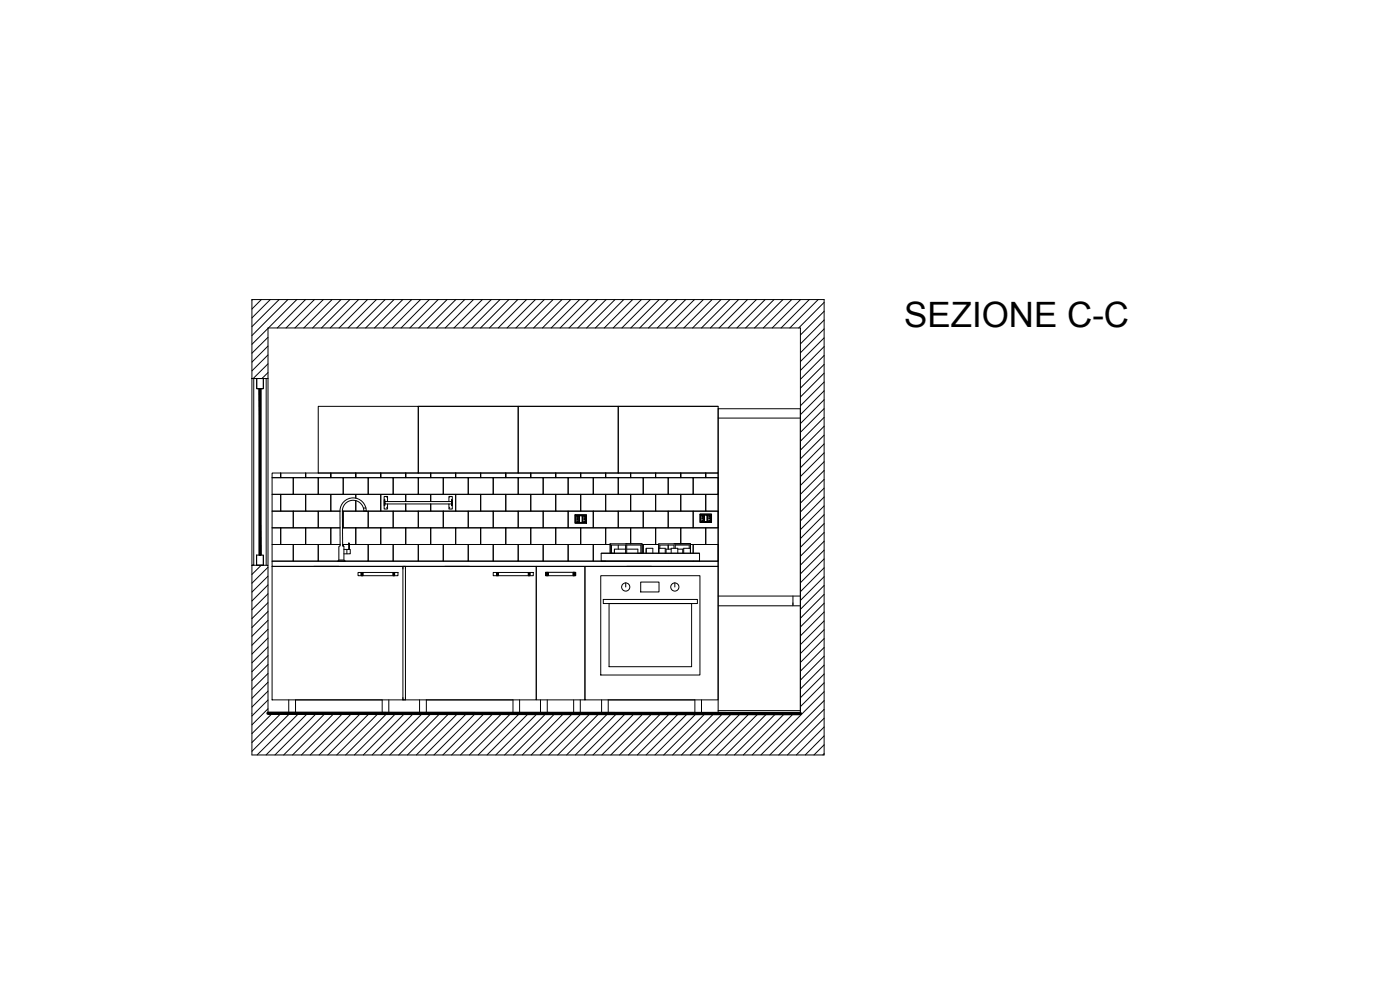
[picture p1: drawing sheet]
<svg xmlns="http://www.w3.org/2000/svg" width="420mm" height="297mm" viewBox="0 0 420 297" stroke-linecap="round" stroke-linejoin="round" font-family="sans-serif">
<defs><g id="words">
<text font-size="10.5" x="271.2" y="97.9">SEZIONE C-C</text>
</g></defs>
<g fill="none" stroke="#000" stroke-width=".3">
<path d="M75.8 89.8l-.2 .1M78.4 89.8l-2.8 2.8M80.4 98.4l-4.8 4.8M81.1 89.8l-5.5 5.5M83.7 89.8l-8.1 8.1M86.4 89.8l-10.8 10.8M89 89.8l-8.5 8.5M91.7 89.8l-8.5 8.5M94.3 89.8l-8.5 8.5M97 89.8l-8.5 8.5M99.6 89.8l-8.4 8.5M102.3 89.8l-8.5 8.5"/>
<path d="M105 89.8l-8.6 8.5M107.6 89.8l-8.5 8.5M110.2 89.8l-8.5 8.5M112.9 89.8l-8.5 8.5M115.5 89.8l-8.5 8.5M118.2 89.8l-8.5 8.5M120.8 89.8l-8.4 8.5M123.5 89.8l-8.5 8.5M126.2 89.8l-8.5 8.5M128.8 89.8l-8.5 8.5M131.5 89.8l-8.6 8.5M134.1 89.8l-8.5 8.5"/>
<path d="M136.7 89.8l-8.5 8.5M139.4 89.8l-8.5 8.5M142 89.8l-8.4 8.5M144.7 89.8l-8.5 8.5M147.4 89.8l-8.5 8.5M150 89.8l-8.5 8.5M152.7 89.8l-8.5 8.5M155.3 89.8l-8.5 8.5M158 89.8l-8.6 8.5M160.6 89.8l-8.5 8.5M163.3 89.8l-8.5 8.5M165.9 89.8l-8.5 8.5"/>
<path d="M168.6 89.8l-8.5 8.5M171.2 89.8l-8.5 8.5M173.9 89.8l-8.5 8.5M176.5 89.8l-8.5 8.5M179.2 89.8l-8.5 8.5M181.8 89.8l-8.5 8.5M184.5 89.8l-8.5 8.5M187.1 89.8l-8.5 8.5M189.8 89.8l-8.5 8.5M192.4 89.8l-8.5 8.5M195.1 89.8l-8.5 8.5M197.7 89.8l-8.5 8.5"/>
<path d="M200.4 89.8l-8.5 8.5M203 89.8l-8.5 8.5M205.7 89.8l-8.5 8.5M208.3 89.8l-8.5 8.5M211 89.8l-8.5 8.5M213.6 89.8l-8.4 8.5M216.3 89.8l-8.5 8.5M219 89.8l-8.6 8.5M221.6 89.8l-8.5 8.5M224.3 89.8l-8.6 8.5M226.9 89.8l-8.5 8.5M229.5 89.8l-8.4 8.5"/>
<path d="M232.2 89.8l-8.5 8.5M234.9 89.8l-8.5 8.5M237.5 89.8l-8.5 8.5M240.2 89.8l-8.5 8.5M242.8 89.8l-8.5 8.5M245.5 89.8l-8.5 8.5M247.2 90.6l-7.6 7.7M247.2 93.3l-7.1 7.1M247.2 95.9l-7.1 7.2M247.2 98.6l-7.1 7.1M75.6 113.4v-23.6h171.6v136.5h-171.6v-56.9h4.8v44.4M75.6 113.4h.5v56h-.5z"/>
<path d="M75.6 113.4h4.8M77 113.5v3h2v-3M77 113.4h2v3.1h-2zM77.8 116.5h.4v49.9h-.4zM79.9 113.4v56M80.4 101.1l-4.8 4.8M80.4 103.7l-4.8 4.8M80.4 106.4l-4.8 4.8M80.4 109l-4.4 4.4M80.4 111.7l-1.8 1.7M247.2 101.3l-7.1 7.1M247.2 103.9l-7.1 7.1"/>
<path d="M247.2 106.5l-7.1 7.2M247.2 109.2l-7.1 7.1M247.2 111.8l-7.1 7.2M247.2 114.5l-7.1 7.1M247.2 117.1l-7.1 7.2M247.2 119.8l-7.1 7.1M95.5 121.8h30v20h-30zM125.5 121.8h30v20h-30zM125.5 121.8h89.9M155.5 121.8h30v20h-30zM185.5 121.8h29.9v20h-29.9zM215.4 122.5h24.7v91.4h-24.7z"/>
<path d="M215.4 125.3h24.7M247.2 122.5l-7.1 7.1M247.2 125.1l-7.1 7.1M247.2 127.8l-7.1 7.1M247.2 130.4l-7.1 7.1M247.2 133l-7.1 7.2M247.2 135.7l-7.1 7.1M247.2 138.4l-7.1 7.1M84.2 158.2h7.5v5h-7.5zM84.2 148.2h7.5v5h-7.5zM88 153.2h7.5v5h-7.5zM88 143.2h7.5v5h-7.5z"/>
<path d="M91.7 158.2h7.5v5h-7.5zM91.7 148.2h7.5v5h-7.5zM95.5 143.2h7.5v5h-7.5zM99.2 148.2h7.5v1.1v-1.1h7.5v5h-7.5v-3.2v3.2h-4h.3v5h-.2h3.9v5h-1.9h5.7v5h-15v-5h6.5h-2.8v-5h2.8h-6.5v-5h6.5h-2.8zM103 153.2h7.5v5h-7.5zM103 143.2h7.5v5h-7.5zM106.7 158.2h7.5v5h-7.5zM109.1 152.3h.7M110.5 153.2h7.5v5h-7.5zM110.5 143.2h7.5v5h-7.5zM114.2 148.2h7.5v2.1v-2.1h7.5v2.1v-2.1h7.5v5h-7.5v-2.2v2.2h-7.5v-2.2v2.2h-7.5zM114.2 158.2h7.5v5h-7.5z"/>
<path d="M115.2 149.8h.3v1.7h-.3zM115.5 150.3h20v.7h-20zM116 152.3h.1M116 149h.1M116.3 150.3v-1.5h-1.1v3.8h1.1v-1.6M118 153.2h7.5v5h-7.5zM118 143.2h7.5v5h-7.5zM121.7 158.2h7.5v5h-7.5zM125.5 153.2h7.5v5h-7.5zM125.5 143.2h7.5v5h-7.5zM129.2 158.2h7.5v5h-7.5zM133 153.2h7.5v5h-7.5z"/>
<path d="M133 143.2h7.5v5h-7.5zM134.7 150.3v-1.5h1v3.8h-1v-1.6M134.9 152.3h.1M134.9 149h.1M135.5 149.8h.2v1.7h-.2zM136.7 158.2h7.5v5h-7.5zM136.7 148.2h7.5v5h-7.5zM140.5 153.2h7.5v5h-7.5zM140.5 143.2h7.5v5h-7.5zM144.2 158.2h7.5v5h-7.5zM144.2 148.2h7.5v5h-7.5zM148 153.2h7.5v5h-7.5z"/>
<path d="M148 143.2h7.5v5h-7.5zM151.7 158.2h7.5v5h-7.5zM151.7 148.2h7.5v5h-7.5zM155.5 153.2h7.5v5h-7.5zM155.5 143.2h7.5v5h-7.5zM159.2 158.2h7.5v5h-7.5zM159.2 148.2h7.5v5h-7.5zM163 153.2h7.4v5h-7.4zM163 143.2h7.4v5h-7.4zM166.7 158.2h7.5v5h-7.5zM166.7 148.2h7.5v5h-7.5zM170.4 153.2h7.6v5h-7.6z"/>
<path d="M170.4 143.2h7.6v5h-7.6zM172.5 154.3h3.4v2.5h-3.4zM172.8 154.5h.9v2.1h-.9zM173.2 154.8h.1M173.2 155.4h.1M173.2 155.4l.1 .3M173.2 154.8l.1 .2M173.3 156.2h-.2l.2 .2M173.3 155.4v.3M173.3 156.2v.2M173.3 154.8v.2M173.8 154.5h.9v2.1h-.9z"/>
<path d="M174.2 158.2h7.5v5h-7.5zM174.2 148.2h7.5v5h-7.5zM174.8 154.5h.9v2.1h-.9zM175.2 155.4v.3l.1-.3M175.2 154.8v.3l.1-.3M175.2 156.1l.1 .4zM175.2 154.8h.1M175.2 155.4h.1M178 153.2h7.5v5h-7.5zM178 143.2h7.5v5h-7.5zM181.7 148.2h7.5v5h-7.5zM185.5 153.2h7.5v5h-7.5z"/>
<path d="M185.5 143.2h7.5v5h-7.5zM189.2 148.2h7.5v5h-7.5zM193 153.2h7.5v5h-7.5zM193 143.2h7.5v5h-7.5zM196.7 148.2h7.5v5h-7.5zM200.5 153.2h7.5v5h-7.5zM200.5 143.2h7.5v5h-7.5zM204.2 148.2h7.5v5h-7.5zM208 153.2h7.4v5h-7.4zM208 143.2h7.4v5h-7.4zM210 154.1h3.5v2.5h-3.5zM210.2 154.3h.9v2h-.9z"/>
<path d="M210.7 155.2l.1 .2M210.7 155.2h.1M210.8 155.2v.2M210.8 155.9v.2M210.8 154.5v.2M210.8 155.9l-.2 .1 .2 .2M210.8 154.5l-.2 .1 .2 .2M211.3 154.3h.8v2h-.8zM212.3 154.3h.9v2h-.9zM212.7 155.9l.2 .1-.1 .2zM212.7 154.5l.2 .1-.1 .2zM212.7 155.2h.1"/>
<path d="M212.7 155.2v.3l.1-.3M215.4 143.2h-3.7v-1.4v1.4h-7.5v-1.4v1.4h-7.5v-1.4v1.4h-7.5v-1.4v1.4h-7.5v-1.4v1.4h-7.5v-1.4v1.4h-7.5v-1.4v1.4h-7.5v-1.4v1.4h-7.5v-1.4v1.4h-7.5v-1.4v1.4h-7.5v-1.4v1.4h-7.5v-1.4v1.4h-7.5v-1.4v1.4h-7.5v-1.4v1.4h-7.5v-1.4v1.4h-7.5v-1.4v1.4h-7.5v-1.4v1.4h-7.5v-1.4v1.4h-2.6h6.4v5h-6.4h2.6v5h-2.6h6.4v5h-6.4h2.6v5h-2.6h6.4v5h-6.4v-26.4h133.8v26.4M215.4 158.2h-3.7v5h3.7M215.4 148.2h-3.7v5h3.7M247.2 141l-7.1 7.2M247.2 143.7l-7.1 7.1M247.2 146.3l-7.1 7.1M247.2 149l-7.1 7.1M247.2 151.6l-7.1 7.1M247.2 154.3l-7.1 7.1M247.2 156.9l-7.1 7.1M247.2 159.6l-7.1 7.1"/>
<path d="M75.7 169.4l-.1 .1M77 166.4v3h2v-3M77 166.4h2v3h-2zM78.4 169.4l-2.8 2.8M80.4 170l-4.8 4.8M80.4 172.7l-4.8 4.8M80.4 175.3l-4.8 4.8M80.4 178l-4.8 4.7M80.4 169.4v-71.1h159.7v115.6M81.6 169.7h40v40.1h-40zM81.6 168.2h133.8v1.5h-133.8zM88 163.2h7.5v5h-7.5z"/>
<path d="M94.1 169.7h7.6M101.7 167.8v-4l.3-.2v-10.4a3.9 3.9 0 0 1 3.9-4 3.9 3.9 0 0 1 4 4h-.8a3.2 3.2 0 0 0-3.2-3.3 3.2 3.2 0 0 0-3.2 3.3l.1 10.4 .4 .2v4M101.7 167.8h1.5l.4 .4h-2.2zM102.8 163.2h1.8h-1.6v.5v-.5zM103.2 164.7h1.9v1.3h-1.9M104.1 164.7v1.3M104.6 162.8h.2v1.9h-.2zM107.4 171.6h12v.9h-12zM108.4 172.5v-.9v.9M108.4 171.6v.9M108.5 171.6v.9M108.6 171.6v.9"/>
<path d="M108.7 172.5v-.9v.9M108.8 172.5v-.9v.9M108.9 171.6v.9M110.5 163.2h7.5v5h-7.5zM117.9 171.6v.9M118 163.2h7.5v5h-7.5zM118 172.5v-.9v.9M118.1 172.5v-.9v.9M118.2 171.6v.9M118.3 171.6v.9M118.4 171.6v.9M120.9 169.7h40v40.1h-40z"/>
<path d="M120.9 169.7v.8M121.6 169.7v.8M125.5 163.2h7.5v5h-7.5zM133 163.2h7.5v5h-7.5zM133.4 169.7h7.5M140.5 163.2h7.5v5h-7.5zM148 171.6h12v.9h-12zM148 163.2h7.5v5h-7.5zM149 172.5v-.9v.9M149 171.6v.9M149.1 171.6v.9M149.2 171.6v.9"/>
<path d="M149.3 172.5v-.9v.9M149.4 172.5v-.9v.9M149.5 171.6v.9M155.5 163.2h7.5v5h-7.5zM158.5 171.6v.9M158.6 172.5v-.9v.9M158.7 172.5v-.9v.9M158.8 171.6v.9M158.9 171.6v.9M159 171.6v.9M160.9 169.7h14.6v40.1h-14.6zM163 163.2h7.4v5h-7.4z"/>
<path d="M163.7 171.5v1M164 171.5v1M164.1 172.5v-1v1M164.3 171.5v1M164.4 172.5v-1v1M170.4 163.2h7.6v5h-7.6zM171.9 171.5v1M172 172.5v-1v1M172.1 172.5v-1v1M172.2 171.5v1M172.3 171.5v1M172.4 172.5v-1v1"/>
<path d="M172.7 171.5v1h-9v-1h9v1M175.5 169.7h39.9v40.1h-39.9zM180.2 172.5h29.8v29.8h-29.8zM180.4 165.8h29.5v2.4h-29.5zM180.4 165.8h29.5M181 179.7h28.2v1.2h-28.2zM183.1 163v2.8h1.2M183.1 163h9.5v2.8h-1.2v-1.2h-3.4M183.1 163v2.8M183.4 165.8v-2.4h4.3v2.4M184.3 164.6v1.2M185.5 163.4v1.2"/>
<path d="M187.7 164.6h-3.4v1.2M187.7 163h4.9M187.7 174.7v1.2M188 169.7h7.5M188 165.8v-2.4h4.2v2.4M192.2 174.4h5.5v3h-5.5zM192.6 163.2h.4v2.6v-2.6h4.6h-.9v-5h7.5v4.8v-4.8h7.5v5h-4.6h.9v2.6v-2.6h7.4v5h-35M192.6 163.4v2.4M193 163.2h3.7v-5h-7.5v4.8v-4.8h-7.5v5h1.4h-5.1v5h3.7M193.9 164.3v1.5v-1.5h1.9v1.5M197.6 164.3h2v1.5M198 164.3v-.9h4.2v.9"/>
<path d="M200.5 163.4v1.2M201.3 165.8v-1.5h2v1.5M201.3 164.6h-1.5v1.2M202.2 163h4.9M202.4 174.7v1.2M202.6 164.3v-.9h4.2v.9M203.3 164.6h1.5v1.2M205.1 165.8v-1.5h2v1.5M207.1 163.4v2.4v-2.8h-9.5v2.8M215.4 178.6h24.7M237.9 178.6v3M247.2 162.2l-7.1 7.2"/>
<path d="M247.2 164.9l-7.1 7.1M247.2 167.5l-7.1 7.2M247.2 170.2l-7.1 7.1M247.2 172.8l-7.1 7.1M247.2 175.5l-7.1 7.1M247.2 178.1l-7.1 7.2M80.4 180.6l-4.8 4.8M80.4 183.3l-4.8 4.8M80.4 185.9l-4.8 4.8M80.4 188.6l-4.8 4.8M80.4 191.2l-4.8 4.8M80.4 193.9l-4.8 4.8"/>
<path d="M80.4 196.5l-4.8 4.8M80.4 199.2l-4.8 4.8M182.7 180.9h24.8v18.9h-24.8zM215.4 181.6h24.7M247.2 180.8l-7.1 7.1M247.2 183.4l-7.1 7.2M247.2 186.1l-7.1 7.1M247.2 188.7l-7.1 7.2M247.2 191.4l-7.1 7.1M247.2 194l-7.1 7.2M247.2 196.7l-7.1 7.1M247.2 199.3l-7.1 7.2"/>
<path d="M80.4 201.8l-4.8 4.8M80.4 204.5l-4.8 4.8M80.4 207.1l-4.8 4.8M80.4 209.8l-4.8 4.8M80.4 212.4l-4.8 4.8M81.7 213.8l-6.1 6.1M84.3 213.8l-8.7 8.7M86.6 209.8v4M87 213.8l-11.4 11.4M88.7 213.8v-4h25.9v4M89.7 213.8l-12.6 12.5M92.3 213.8l-12.5 12.5"/>
<path d="M95 213.8l-12.5 12.5M97.6 213.8l-12.5 12.5M100.3 213.8l-12.5 12.5M102.9 213.8l-12.5 12.5M105.5 213.8l-12.4 12.5M108.2 213.8l-12.5 12.5M110.8 213.8l-12.4 12.5M113.5 213.8l-12.5 12.5M116.1 213.8l-12.4 12.5M116.6 209.8v4M118.8 213.8l-12.5 12.5M120.9 209v.8"/>
<path d="M121.5 213.8l-12.5 12.5M121.6 209v.8M124.1 213.8l-12.5 12.5M125.9 209.8v4M126.8 213.8l-12.5 12.5M127.9 213.8v-4h26v4M129.4 213.8l-12.5 12.5M132 213.8l-12.4 12.5M134.7 213.8l-12.5 12.5M137.3 213.8l-12.4 12.5M140 213.8l-12.5 12.5M142.6 213.8l-12.4 12.5"/>
<path d="M145.3 213.8l-12.4 12.5M148 213.8l-12.5 12.5M150.6 213.8l-12.5 12.5M153.3 213.8l-12.5 12.5M155.9 213.8l-12.5 12.5M155.9 209.8v4M158.5 213.8l-12.4 12.5M161.2 213.8l-12.5 12.5M162.1 209.8v4M163.8 213.8l-12.4 12.5M164.2 209.8v4M166.5 213.8l-12.4 12.5"/>
<path d="M169.1 213.8l-12.4 12.5M171.8 213.8l-12.4 12.5M172.1 209.8v4M174.1 209.8v4M174.4 213.8l-12.4 12.5M177.1 213.8l-12.5 12.5M179.8 213.8l-12.5 12.5M180.5 209.8v4M182.4 213.8l-12.4 12.5M182.5 213.8v-4h26v4M185 213.8l-12.4 12.5M187.7 213.8l-12.4 12.5"/>
<path d="M190.3 213.8l-12.4 12.5M193 213.8l-12.4 12.5M195.6 213.8l-12.4 12.5M198.3 213.8l-12.4 12.5M200.9 213.8l-12.4 12.5M203.6 213.9l-12.4 12.4M206.3 213.9l-12.5 12.4M208.9 213.9l-12.4 12.4M210.4 209.8v4M211.6 213.9l-12.5 12.4M214.2 213.9l-12.4 12.4M215.4 213h24.7"/>
<path d="M216.8 213.9l-12.4 12.4M219.5 213.9l-12.4 12.4M222.1 213.9l-12.4 12.4M224.8 213.9l-12.4 12.4M227.5 213.9l-12.5 12.4M230.1 213.9l-12.4 12.4M232.8 213.9l-12.5 12.4M235.4 213.9l-12.4 12.4M238.1 213.9l-12.5 12.4M247.2 202l-7.1 7.1M247.2 204.6l-7.1 7.2M247.2 207.3l-18.9 19"/>
<path d="M247.2 210l-16.3 16.3M247.2 212.6l-13.6 13.7M247.2 215.3l-11 11M247.2 217.9l-8.3 8.4M247.2 220.5l-5.6 5.8M247.2 223.2l-3 3.1M247.2 225.8l-.3 .5"/>
<circle cx="187.7" cy="175.9" r="1.23"/>
<circle cx="202.4" cy="175.9" r="1.23"/>
</g>
<path d="M80.4 213.8l159.7 .1" fill="none" stroke="#000" stroke-width="1"/>
<path d="M77.8 116.5l.4 49.9h-.4zM77.8 116.5h.4v49.9z" fill="#000" stroke="#000" stroke-width=".3"/>
<use href="#words"/>
</svg>
